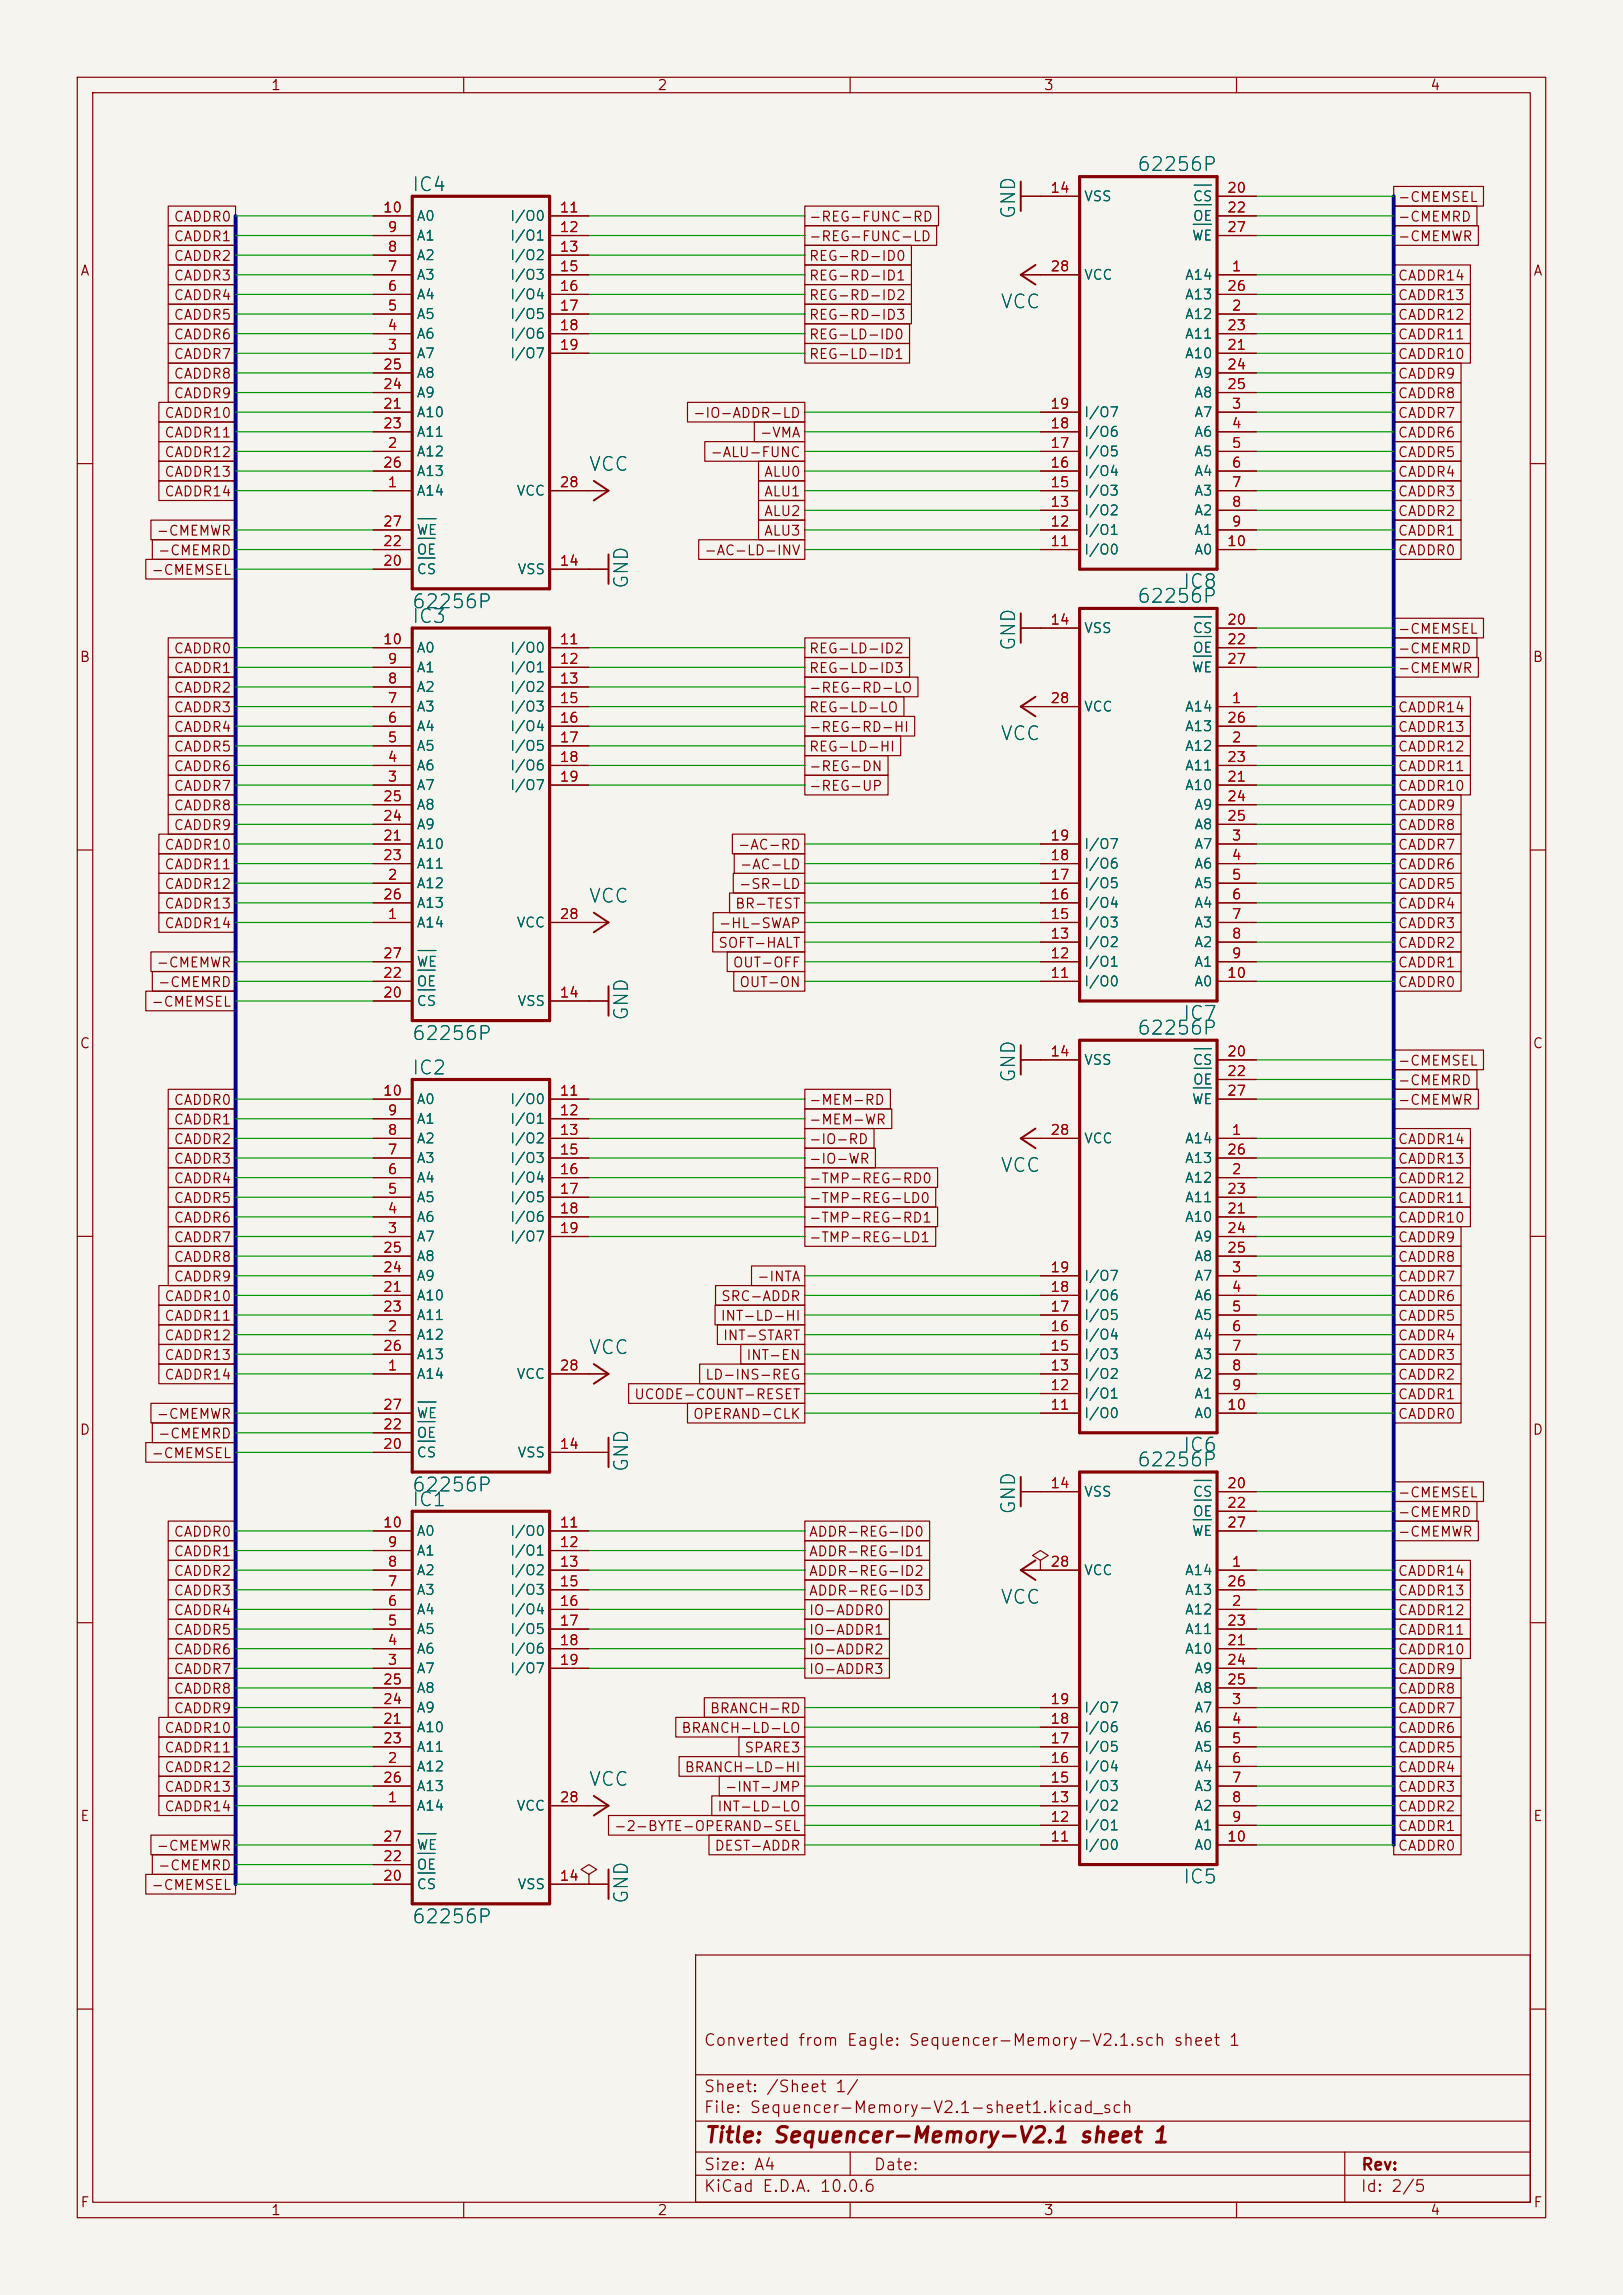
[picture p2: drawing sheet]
<svg xmlns="http://www.w3.org/2000/svg" width="210mm" height="297mm" viewBox="0 0 210 297" stroke-linecap="round" stroke-linejoin="round" font-family="sans-serif">
<defs><g id="words">
<text font-size="2" fill="#840000" x="91" y="277.8">Title: Sequencer-Memory-V2.1 sheet 1</text>
<g font-size="1.8" fill="#006464">
<text x="147" y="22.6">62256P</text>
<text x="53.2" y="25.2">IC4</text>
<text x="131.8" y="28.5" transform="rotate(-90 131.8 28.5)">GND</text>
<text x="129.3" y="40.4">VCC</text>
<text x="76.1" y="61.4">VCC</text>
<text x="81.7" y="76.3" transform="rotate(-90 81.7 76.3)">GND</text>
<text x="152.9" y="76.6">IC8</text>
<text x="53.2" y="79.2">62256P</text>
<text x="53.2" y="81.1">IC3</text>
<text x="147" y="78.5">62256P</text>
<text x="131.8" y="84.4" transform="rotate(-90 131.8 84.4)">GND</text>
<text x="129.3" y="96.2">VCC</text>
<text x="76.1" y="117.3">VCC</text>
<text x="53.2" y="135.1">62256P</text>
<text x="81.7" y="132.2" transform="rotate(-90 81.7 132.2)">GND</text>
<text x="147" y="134.3">62256P</text>
<text x="152.9" y="132.4">IC7</text>
<text x="53.2" y="139.5">IC2</text>
<text x="131.8" y="140.3" transform="rotate(-90 131.8 140.3)">GND</text>
<text x="129.3" y="152.1">VCC</text>
<text x="76.1" y="175.7">VCC</text>
<text x="81.7" y="190.6" transform="rotate(-90 81.7 190.6)">GND</text>
<text x="147" y="190.2">62256P</text>
<text x="152.9" y="188.3">IC6</text>
<text x="53.2" y="195.4">IC1</text>
<text x="53.2" y="193.5">62256P</text>
<text x="131.8" y="196.1" transform="rotate(-90 131.8 196.1)">GND</text>
<text x="129.3" y="208">VCC</text>
<text x="76.1" y="231.6">VCC</text>
<text x="152.9" y="244.2">IC5</text>
<text x="53.2" y="249.4">62256P</text>
<text x="81.7" y="246.5" transform="rotate(-90 81.7 246.5)">GND</text>
</g>
<g font-size="1.5" fill="#840000">
<text x="91" y="265.1">Converted from Eagle: Sequencer-Memory-V2.1.sch sheet 1</text>
<text x="91" y="273.8">File: Sequencer-Memory-V2.1-sheet1.kicad_sch</text>
<text x="91" y="271.1">Sheet: /Sheet 1/</text>
<text x="91" y="281.2">Size: A4</text>
<text x="113" y="281.2">Date:</text>
<text x="176.1" y="281.2">Rev:</text>
<text x="91" y="284">KiCad E.D.A. 10.0.6</text>
<text x="176" y="284">Id: 2/5</text>
</g>
<g font-size="1.3" fill="#840000">
<text x="35" y="12">1</text>
<text x="85" y="12">2</text>
<text x="135" y="12">3</text>
<text x="185" y="12">4</text>
<text x="22.4" y="29">CADDR0</text>
<text x="104.6" y="29">-REG-FUNC-RD</text>
<text x="180.8" y="26.5">-CMEMSEL</text>
<text x="180.8" y="29">-CMEMRD</text>
<text x="10.3" y="36">A</text>
<text x="22.4" y="31.5">CADDR1</text>
<text x="22.4" y="34.1">CADDR2</text>
<text x="104.6" y="34.1">REG-RD-ID0</text>
<text x="104.6" y="31.5">-REG-FUNC-LD</text>
<text x="180.8" y="31.5">-CMEMWR</text>
<text x="198.3" y="36">A</text>
<text x="22.4" y="36.6">CADDR3</text>
<text x="22.4" y="39.2">CADDR4</text>
<text x="22.4" y="41.7">CADDR5</text>
<text x="104.6" y="39.2">REG-RD-ID2</text>
<text x="104.6" y="36.6">REG-RD-ID1</text>
<text x="104.6" y="41.7">REG-RD-ID3</text>
<text x="180.8" y="39.2">CADDR13</text>
<text x="180.8" y="41.7">CADDR12</text>
<text x="180.8" y="36.6">CADDR14</text>
<text x="22.4" y="44.2">CADDR6</text>
<text x="22.4" y="46.8">CADDR7</text>
<text x="104.6" y="46.8">REG-LD-ID1</text>
<text x="104.6" y="44.2">REG-LD-ID0</text>
<text x="180.8" y="46.8">CADDR10</text>
<text x="180.8" y="44.2">CADDR11</text>
<text x="22.4" y="49.3">CADDR8</text>
<text x="22.4" y="51.9">CADDR9</text>
<text x="180.8" y="51.9">CADDR8</text>
<text x="180.8" y="49.3">CADDR9</text>
<text x="21.2" y="54.4">CADDR10</text>
<text x="21.2" y="56.9">CADDR11</text>
<text x="21.2" y="59.5">CADDR12</text>
<text x="89.6" y="54.4">-IO-ADDR-LD</text>
<text x="91.8" y="59.5">-ALU-FUNC</text>
<text x="98.2" y="56.9">-VMA</text>
<text x="180.8" y="59.5">CADDR5</text>
<text x="180.8" y="56.9">CADDR6</text>
<text x="180.8" y="54.4">CADDR7</text>
<text x="21.2" y="64.6">CADDR14</text>
<text x="21.2" y="62">CADDR13</text>
<text x="98.8" y="64.6">ALU1</text>
<text x="98.8" y="62">ALU0</text>
<text x="180.8" y="64.6">CADDR3</text>
<text x="180.8" y="62">CADDR4</text>
<text x="20.2" y="69.6">-CMEMWR</text>
<text x="98.8" y="69.6">ALU3</text>
<text x="98.8" y="67.1">ALU2</text>
<text x="180.8" y="69.6">CADDR1</text>
<text x="180.8" y="67.1">CADDR2</text>
<text x="19.5" y="74.7">-CMEMSEL</text>
<text x="20.3" y="72.2">-CMEMRD</text>
<text x="91" y="72.2">-AC-LD-INV</text>
<text x="180.8" y="72.2">CADDR0</text>
<text x="180.8" y="82.3">-CMEMSEL</text>
<text x="10.2" y="86">B</text>
<text x="22.4" y="84.9">CADDR0</text>
<text x="22.4" y="87.4">CADDR1</text>
<text x="22.4" y="90">CADDR2</text>
<text x="104.6" y="90">-REG-RD-LO</text>
<text x="104.6" y="87.4">REG-LD-ID3</text>
<text x="104.6" y="84.9">REG-LD-ID2</text>
<text x="180.8" y="84.9">-CMEMRD</text>
<text x="180.8" y="87.4">-CMEMWR</text>
<text x="198.2" y="86">B</text>
<text x="22.4" y="92.5">CADDR3</text>
<text x="22.4" y="95">CADDR4</text>
<text x="104.6" y="95">-REG-RD-HI</text>
<text x="104.6" y="92.5">REG-LD-LO</text>
<text x="180.8" y="92.5">CADDR14</text>
<text x="180.8" y="95">CADDR13</text>
<text x="22.4" y="97.6">CADDR5</text>
<text x="22.4" y="100.1">CADDR6</text>
<text x="104.6" y="100.1">-REG-DN</text>
<text x="104.6" y="97.6">REG-LD-HI</text>
<text x="180.8" y="100.1">CADDR11</text>
<text x="180.8" y="97.6">CADDR12</text>
<text x="22.4" y="102.7">CADDR7</text>
<text x="22.4" y="105.2">CADDR8</text>
<text x="22.4" y="107.7">CADDR9</text>
<text x="104.6" y="102.7">-REG-UP</text>
<text x="180.8" y="107.7">CADDR8</text>
<text x="180.8" y="105.2">CADDR9</text>
<text x="180.8" y="102.7">CADDR10</text>
<text x="21.2" y="110.3">CADDR10</text>
<text x="21.2" y="112.8">CADDR11</text>
<text x="95.4" y="110.3">-AC-RD</text>
<text x="95.6" y="112.8">-AC-LD</text>
<text x="180.8" y="112.8">CADDR6</text>
<text x="180.8" y="110.3">CADDR7</text>
<text x="21.2" y="115.4">CADDR12</text>
<text x="21.2" y="117.9">CADDR13</text>
<text x="95" y="117.9">BR-TEST</text>
<text x="95.5" y="115.4">-SR-LD</text>
<text x="180.8" y="115.4">CADDR5</text>
<text x="180.8" y="117.9">CADDR4</text>
<text x="20.2" y="125.5">-CMEMWR</text>
<text x="21.2" y="120.4">CADDR14</text>
<text x="92.9" y="123">SOFT-HALT</text>
<text x="92.9" y="120.4">-HL-SWAP</text>
<text x="94.7" y="125.5">OUT-OFF</text>
<text x="180.8" y="120.4">CADDR3</text>
<text x="180.8" y="123">CADDR2</text>
<text x="180.8" y="125.5">CADDR1</text>
<text x="19.5" y="130.6">-CMEMSEL</text>
<text x="20.3" y="128.1">-CMEMRD</text>
<text x="95.6" y="128.1">OUT-ON</text>
<text x="180.8" y="128.1">CADDR0</text>
<text x="10.2" y="136">C</text>
<text x="198.2" y="136">C</text>
<text x="22.4" y="143.3">CADDR0</text>
<text x="104.6" y="143.3">-MEM-RD</text>
<text x="180.8" y="138.2">-CMEMSEL</text>
<text x="180.8" y="143.3">-CMEMWR</text>
<text x="180.8" y="140.8">-CMEMRD</text>
<text x="22.4" y="145.8">CADDR1</text>
<text x="22.4" y="148.4">CADDR2</text>
<text x="104.6" y="148.4">-IO-RD</text>
<text x="104.6" y="145.8">-MEM-WR</text>
<text x="180.8" y="148.4">CADDR14</text>
<text x="22.4" y="156">CADDR5</text>
<text x="22.4" y="153.5">CADDR4</text>
<text x="22.4" y="150.9">CADDR3</text>
<text x="104.6" y="153.5">-TMP-REG-RD0</text>
<text x="104.6" y="150.9">-IO-WR</text>
<text x="104.6" y="156">-TMP-REG-LD0</text>
<text x="180.8" y="156">CADDR11</text>
<text x="180.8" y="153.5">CADDR12</text>
<text x="180.8" y="150.9">CADDR13</text>
<text x="22.4" y="161.1">CADDR7</text>
<text x="22.4" y="158.5">CADDR6</text>
<text x="104.6" y="158.5">-TMP-REG-RD1</text>
<text x="104.6" y="161.1">-TMP-REG-LD1</text>
<text x="180.8" y="158.5">CADDR10</text>
<text x="180.8" y="161.1">CADDR9</text>
<text x="22.4" y="166.2">CADDR9</text>
<text x="22.4" y="163.6">CADDR8</text>
<text x="97.9" y="166.2">-INTA</text>
<text x="180.8" y="163.6">CADDR8</text>
<text x="180.8" y="166.2">CADDR7</text>
<text x="21.2" y="173.8">CADDR12</text>
<text x="21.2" y="171.2">CADDR11</text>
<text x="21.2" y="168.7">CADDR10</text>
<text x="93.2" y="171.2">INT-LD-HI</text>
<text x="93.2" y="168.7">SRC-ADDR</text>
<text x="93.5" y="173.8">INT-START</text>
<text x="180.8" y="168.7">CADDR6</text>
<text x="180.8" y="171.2">CADDR5</text>
<text x="180.8" y="173.8">CADDR4</text>
<text x="21.2" y="176.3">CADDR13</text>
<text x="21.2" y="178.9">CADDR14</text>
<text x="91.2" y="178.9">LD-INS-REG</text>
<text x="96.5" y="176.3">INT-EN</text>
<text x="180.8" y="176.3">CADDR3</text>
<text x="180.8" y="178.9">CADDR2</text>
<text x="10.2" y="186">D</text>
<text x="20.2" y="183.9">-CMEMWR</text>
<text x="82" y="181.4">UCODE-COUNT-RESET</text>
<text x="89.6" y="183.9">OPERAND-CLK</text>
<text x="180.8" y="181.4">CADDR1</text>
<text x="180.8" y="183.9">CADDR0</text>
<text x="198.2" y="186">D</text>
<text x="19.5" y="189">-CMEMSEL</text>
<text x="20.3" y="186.5">-CMEMRD</text>
<text x="180.8" y="196.6">-CMEMRD</text>
<text x="180.8" y="194.1">-CMEMSEL</text>
<text x="22.4" y="201.7">CADDR1</text>
<text x="22.4" y="199.2">CADDR0</text>
<text x="104.6" y="199.2">ADDR-REG-ID0</text>
<text x="104.6" y="201.7">ADDR-REG-ID1</text>
<text x="180.8" y="199.2">-CMEMWR</text>
<text x="22.4" y="209.3">CADDR4</text>
<text x="22.4" y="206.8">CADDR3</text>
<text x="22.4" y="204.3">CADDR2</text>
<text x="104.6" y="206.8">ADDR-REG-ID3</text>
<text x="104.6" y="209.3">IO-ADDR0</text>
<text x="104.6" y="204.3">ADDR-REG-ID2</text>
<text x="180.8" y="209.3">CADDR12</text>
<text x="180.8" y="206.8">CADDR13</text>
<text x="180.8" y="204.3">CADDR14</text>
<text x="22.4" y="214.4">CADDR6</text>
<text x="22.4" y="211.9">CADDR5</text>
<text x="104.6" y="214.4">IO-ADDR2</text>
<text x="104.6" y="211.9">IO-ADDR1</text>
<text x="180.8" y="211.9">CADDR11</text>
<text x="180.8" y="214.4">CADDR10</text>
<text x="22.4" y="219.5">CADDR8</text>
<text x="22.4" y="217">CADDR7</text>
<text x="104.6" y="217">IO-ADDR3</text>
<text x="180.8" y="217">CADDR9</text>
<text x="180.8" y="219.5">CADDR8</text>
<text x="21.2" y="227.1">CADDR11</text>
<text x="21.2" y="224.6">CADDR10</text>
<text x="22.4" y="222">CADDR9</text>
<text x="88.1" y="224.6">BRANCH-LD-LO</text>
<text x="91.8" y="222">BRANCH-RD</text>
<text x="96.2" y="227.1">SPARE3</text>
<text x="180.8" y="222">CADDR7</text>
<text x="180.8" y="224.6">CADDR6</text>
<text x="180.8" y="227.1">CADDR5</text>
<text x="21.2" y="229.7">CADDR12</text>
<text x="21.2" y="232.2">CADDR13</text>
<text x="88.5" y="229.7">BRANCH-LD-HI</text>
<text x="93.7" y="232.2">-INT-JMP</text>
<text x="180.8" y="232.2">CADDR3</text>
<text x="180.8" y="229.7">CADDR4</text>
<text x="10.3" y="236">E</text>
<text x="20.2" y="239.8">-CMEMWR</text>
<text x="21.2" y="234.7">CADDR14</text>
<text x="79.4" y="237.3">-2-BYTE-OPERAND-SEL</text>
<text x="92.4" y="239.8">DEST-ADDR</text>
<text x="92.7" y="234.7">INT-LD-LO</text>
<text x="180.8" y="234.7">CADDR2</text>
<text x="180.8" y="237.3">CADDR1</text>
<text x="180.8" y="239.8">CADDR0</text>
<text x="198.3" y="236">E</text>
<text x="19.5" y="244.9">-CMEMSEL</text>
<text x="20.3" y="242.4">-CMEMRD</text>
<text x="10.3" y="286">F</text>
<text x="35" y="287">1</text>
<text x="85" y="287">2</text>
<text x="135" y="287">3</text>
<text x="185" y="287">4</text>
<text x="198.3" y="286">F</text>
</g>
<g font-size="1.3" fill="#a90000">
<text x="49.5" y="27.8">10</text>
<text x="72.3" y="27.8">11</text>
<text x="135.8" y="25.3">14</text>
<text x="158.7" y="25.3">20</text>
<text x="158.7" y="27.8">22</text>
<text x="50.1" y="35.4">7</text>
<text x="50.1" y="32.9">8</text>
<text x="50.1" y="30.3">9</text>
<text x="72.3" y="30.3">12</text>
<text x="72.3" y="32.9">13</text>
<text x="72.3" y="35.4">15</text>
<text x="135.8" y="35.4">28</text>
<text x="158.7" y="30.3">27</text>
<text x="159.3" y="35.4">1</text>
<text x="50.1" y="40.5">5</text>
<text x="50.1" y="38">6</text>
<text x="72.3" y="38">16</text>
<text x="72.3" y="40.5">17</text>
<text x="158.7" y="38">26</text>
<text x="159.3" y="40.5">2</text>
<text x="50.1" y="45.6">3</text>
<text x="50.1" y="43">4</text>
<text x="72.3" y="43">18</text>
<text x="72.3" y="45.6">19</text>
<text x="158.7" y="45.6">21</text>
<text x="158.7" y="43">23</text>
<text x="49.5" y="53.2">21</text>
<text x="49.5" y="50.7">24</text>
<text x="49.5" y="48.1">25</text>
<text x="135.8" y="53.2">19</text>
<text x="158.7" y="48.1">24</text>
<text x="158.7" y="50.7">25</text>
<text x="159.3" y="53.2">3</text>
<text x="49.5" y="55.7">23</text>
<text x="50.1" y="58.3">2</text>
<text x="135.8" y="58.3">17</text>
<text x="135.8" y="55.7">18</text>
<text x="159.3" y="55.7">4</text>
<text x="159.3" y="58.3">5</text>
<text x="49.5" y="60.8">26</text>
<text x="50.1" y="63.4">1</text>
<text x="72.3" y="63.4">28</text>
<text x="135.8" y="65.9">13</text>
<text x="135.8" y="63.4">15</text>
<text x="135.8" y="60.8">16</text>
<text x="159.3" y="60.8">6</text>
<text x="159.3" y="63.4">7</text>
<text x="159.3" y="65.9">8</text>
<text x="49.5" y="71">22</text>
<text x="49.5" y="68.4">27</text>
<text x="135.8" y="71">11</text>
<text x="135.8" y="68.4">12</text>
<text x="158.7" y="71">10</text>
<text x="159.3" y="68.4">9</text>
<text x="49.5" y="73.5">20</text>
<text x="72.3" y="73.5">14</text>
<text x="49.5" y="83.7">10</text>
<text x="72.3" y="83.7">11</text>
<text x="135.8" y="81.1">14</text>
<text x="158.7" y="81.1">20</text>
<text x="158.7" y="83.7">22</text>
<text x="50.1" y="88.8">8</text>
<text x="50.1" y="86.2">9</text>
<text x="72.3" y="86.2">12</text>
<text x="72.3" y="88.8">13</text>
<text x="158.7" y="86.2">27</text>
<text x="50.1" y="93.8">6</text>
<text x="50.1" y="91.3">7</text>
<text x="72.3" y="91.3">15</text>
<text x="72.3" y="93.8">16</text>
<text x="135.8" y="91.3">28</text>
<text x="158.7" y="93.8">26</text>
<text x="159.3" y="91.3">1</text>
<text x="50.1" y="101.5">3</text>
<text x="50.1" y="98.9">4</text>
<text x="50.1" y="96.4">5</text>
<text x="72.3" y="96.4">17</text>
<text x="72.3" y="98.9">18</text>
<text x="72.3" y="101.5">19</text>
<text x="158.7" y="101.5">21</text>
<text x="158.7" y="98.9">23</text>
<text x="159.3" y="96.4">2</text>
<text x="49.5" y="106.5">24</text>
<text x="49.5" y="104">25</text>
<text x="158.7" y="104">24</text>
<text x="158.7" y="106.5">25</text>
<text x="49.5" y="109.1">21</text>
<text x="49.5" y="111.6">23</text>
<text x="135.8" y="111.6">18</text>
<text x="135.8" y="109.1">19</text>
<text x="159.3" y="109.1">3</text>
<text x="159.3" y="111.6">4</text>
<text x="49.5" y="116.7">26</text>
<text x="50.1" y="119.2">1</text>
<text x="50.1" y="114.2">2</text>
<text x="72.3" y="119.2">28</text>
<text x="135.8" y="119.2">15</text>
<text x="135.8" y="116.7">16</text>
<text x="135.8" y="114.2">17</text>
<text x="159.3" y="114.2">5</text>
<text x="159.3" y="116.7">6</text>
<text x="159.3" y="119.2">7</text>
<text x="49.5" y="124.3">27</text>
<text x="135.8" y="124.3">12</text>
<text x="135.8" y="121.8">13</text>
<text x="159.3" y="121.8">8</text>
<text x="159.3" y="124.3">9</text>
<text x="49.5" y="129.4">20</text>
<text x="49.5" y="126.9">22</text>
<text x="72.3" y="129.4">14</text>
<text x="135.8" y="126.9">11</text>
<text x="158.7" y="126.9">10</text>
<text x="135.8" y="137">14</text>
<text x="158.7" y="137">20</text>
<text x="49.5" y="142.1">10</text>
<text x="72.3" y="142.1">11</text>
<text x="158.7" y="139.6">22</text>
<text x="158.7" y="142.1">27</text>
<text x="50.1" y="149.7">7</text>
<text x="50.1" y="147.2">8</text>
<text x="50.1" y="144.6">9</text>
<text x="72.3" y="144.6">12</text>
<text x="72.3" y="147.2">13</text>
<text x="72.3" y="149.7">15</text>
<text x="135.8" y="147.2">28</text>
<text x="158.7" y="149.7">26</text>
<text x="159.3" y="147.2">1</text>
<text x="50.1" y="154.8">5</text>
<text x="50.1" y="152.3">6</text>
<text x="72.3" y="152.3">16</text>
<text x="72.3" y="154.8">17</text>
<text x="158.7" y="154.8">23</text>
<text x="159.3" y="152.3">2</text>
<text x="50.1" y="159.9">3</text>
<text x="50.1" y="157.3">4</text>
<text x="72.3" y="157.3">18</text>
<text x="72.3" y="159.9">19</text>
<text x="158.7" y="157.3">21</text>
<text x="158.7" y="159.9">24</text>
<text x="49.5" y="167.5">21</text>
<text x="49.5" y="165">24</text>
<text x="49.5" y="162.4">25</text>
<text x="135.8" y="167.5">18</text>
<text x="135.8" y="165">19</text>
<text x="158.7" y="162.4">25</text>
<text x="159.3" y="165">3</text>
<text x="159.3" y="167.5">4</text>
<text x="49.5" y="170">23</text>
<text x="50.1" y="172.6">2</text>
<text x="135.8" y="172.6">16</text>
<text x="135.8" y="170">17</text>
<text x="159.3" y="170">5</text>
<text x="159.3" y="172.6">6</text>
<text x="49.5" y="175.1">26</text>
<text x="50.1" y="177.7">1</text>
<text x="72.3" y="177.7">28</text>
<text x="135.8" y="177.7">13</text>
<text x="135.8" y="175.1">15</text>
<text x="159.3" y="175.1">7</text>
<text x="159.3" y="177.7">8</text>
<text x="49.5" y="185.3">22</text>
<text x="49.5" y="182.7">27</text>
<text x="135.8" y="182.7">11</text>
<text x="135.8" y="180.2">12</text>
<text x="158.7" y="182.7">10</text>
<text x="159.3" y="180.2">9</text>
<text x="49.5" y="187.8">20</text>
<text x="72.3" y="187.8">14</text>
<text x="49.5" y="198">10</text>
<text x="72.3" y="198">11</text>
<text x="135.8" y="192.9">14</text>
<text x="158.7" y="192.9">20</text>
<text x="158.7" y="195.4">22</text>
<text x="158.7" y="198">27</text>
<text x="50.1" y="203.1">8</text>
<text x="50.1" y="200.5">9</text>
<text x="72.3" y="200.5">12</text>
<text x="72.3" y="203.1">13</text>
<text x="135.8" y="203.1">28</text>
<text x="159.3" y="203.1">1</text>
<text x="50.1" y="208.1">6</text>
<text x="50.1" y="205.6">7</text>
<text x="72.3" y="205.6">15</text>
<text x="72.3" y="208.1">16</text>
<text x="158.7" y="205.6">26</text>
<text x="159.3" y="208.1">2</text>
<text x="50.1" y="215.8">3</text>
<text x="50.1" y="213.2">4</text>
<text x="50.1" y="210.7">5</text>
<text x="72.3" y="210.7">17</text>
<text x="72.3" y="213.2">18</text>
<text x="72.3" y="215.8">19</text>
<text x="158.7" y="213.2">21</text>
<text x="158.7" y="210.7">23</text>
<text x="158.7" y="215.8">24</text>
<text x="49.5" y="220.8">24</text>
<text x="49.5" y="218.3">25</text>
<text x="135.8" y="220.8">19</text>
<text x="158.7" y="218.3">25</text>
<text x="159.3" y="220.8">3</text>
<text x="49.5" y="223.4">21</text>
<text x="49.5" y="225.9">23</text>
<text x="135.8" y="225.9">17</text>
<text x="135.8" y="223.4">18</text>
<text x="159.3" y="223.4">4</text>
<text x="159.3" y="225.9">5</text>
<text x="49.5" y="231">26</text>
<text x="50.1" y="233.5">1</text>
<text x="50.1" y="228.5">2</text>
<text x="72.3" y="233.5">28</text>
<text x="135.8" y="233.5">13</text>
<text x="135.8" y="231">15</text>
<text x="135.8" y="228.5">16</text>
<text x="159.3" y="228.5">6</text>
<text x="159.3" y="231">7</text>
<text x="159.3" y="233.5">8</text>
<text x="49.5" y="238.6">27</text>
<text x="135.8" y="238.6">11</text>
<text x="135.8" y="236.1">12</text>
<text x="158.7" y="238.6">10</text>
<text x="159.3" y="236.1">9</text>
<text x="49.5" y="243.7">20</text>
<text x="49.5" y="241.2">22</text>
<text x="72.3" y="243.7">14</text>
</g>
<g font-size="1.3" fill="#006464">
<text x="53.8" y="28.9">A0</text>
<text x="65.9" y="28.9">I/O0</text>
<text x="140.2" y="26.4">VSS</text>
<text x="154.3" y="26.4">CS</text>
<text x="154.3" y="28.9">OE</text>
<text x="53.8" y="34">A2</text>
<text x="53.8" y="31.4">A1</text>
<text x="65.9" y="31.4">I/O1</text>
<text x="65.9" y="34">I/O2</text>
<text x="154.1" y="31.4">WE</text>
<text x="53.8" y="41.6">A5</text>
<text x="53.8" y="39.1">A4</text>
<text x="53.8" y="36.5">A3</text>
<text x="65.9" y="36.5">I/O3</text>
<text x="65.9" y="39.1">I/O4</text>
<text x="65.9" y="41.6">I/O5</text>
<text x="140.2" y="36.5">VCC</text>
<text x="153.2" y="36.5">A14</text>
<text x="153.2" y="41.6">A12</text>
<text x="153.2" y="39.1">A13</text>
<text x="53.8" y="46.7">A7</text>
<text x="53.8" y="44.1">A6</text>
<text x="65.9" y="44.1">I/O6</text>
<text x="65.9" y="46.7">I/O7</text>
<text x="153.2" y="46.7">A10</text>
<text x="153.2" y="44.1">A11</text>
<text x="53.8" y="51.8">A9</text>
<text x="53.8" y="49.2">A8</text>
<text x="154.4" y="49.2">A9</text>
<text x="154.4" y="51.8">A8</text>
<text x="53.8" y="59.4">A12</text>
<text x="53.8" y="54.3">A10</text>
<text x="53.8" y="56.8">A11</text>
<text x="140.2" y="59.4">I/O5</text>
<text x="140.2" y="56.8">I/O6</text>
<text x="140.2" y="54.3">I/O7</text>
<text x="154.4" y="54.3">A7</text>
<text x="154.4" y="56.8">A6</text>
<text x="154.4" y="59.4">A5</text>
<text x="53.8" y="64.5">A14</text>
<text x="53.8" y="61.9">A13</text>
<text x="66.8" y="64.5">VCC</text>
<text x="140.2" y="64.5">I/O3</text>
<text x="140.2" y="61.9">I/O4</text>
<text x="154.4" y="61.9">A4</text>
<text x="154.4" y="64.5">A3</text>
<text x="53.8" y="69.5">WE</text>
<text x="140.2" y="69.5">I/O1</text>
<text x="140.2" y="67">I/O2</text>
<text x="154.4" y="67">A2</text>
<text x="154.4" y="69.5">A1</text>
<text x="53.8" y="74.6">CS</text>
<text x="53.8" y="72.1">OE</text>
<text x="66.9" y="74.6">VSS</text>
<text x="140.2" y="72.1">I/O0</text>
<text x="154.4" y="72.1">A0</text>
<text x="140.2" y="82.2">VSS</text>
<text x="154.3" y="82.2">CS</text>
<text x="53.8" y="89.9">A2</text>
<text x="53.8" y="87.3">A1</text>
<text x="53.8" y="84.8">A0</text>
<text x="65.9" y="84.8">I/O0</text>
<text x="65.9" y="87.3">I/O1</text>
<text x="65.9" y="89.9">I/O2</text>
<text x="154.1" y="87.3">WE</text>
<text x="154.3" y="84.8">OE</text>
<text x="53.8" y="94.9">A4</text>
<text x="53.8" y="92.4">A3</text>
<text x="65.9" y="92.4">I/O3</text>
<text x="65.9" y="94.9">I/O4</text>
<text x="140.2" y="92.4">VCC</text>
<text x="153.2" y="92.4">A14</text>
<text x="153.2" y="94.9">A13</text>
<text x="53.8" y="100">A6</text>
<text x="53.8" y="97.5">A5</text>
<text x="65.9" y="97.5">I/O5</text>
<text x="65.9" y="100">I/O6</text>
<text x="153.2" y="97.5">A12</text>
<text x="153.2" y="100">A11</text>
<text x="53.8" y="102.6">A7</text>
<text x="53.8" y="107.6">A9</text>
<text x="53.8" y="105.1">A8</text>
<text x="65.9" y="102.6">I/O7</text>
<text x="153.2" y="102.6">A10</text>
<text x="154.4" y="105.1">A9</text>
<text x="154.4" y="107.6">A8</text>
<text x="53.8" y="110.2">A10</text>
<text x="53.8" y="112.7">A11</text>
<text x="140.2" y="112.7">I/O6</text>
<text x="140.2" y="110.2">I/O7</text>
<text x="154.4" y="110.2">A7</text>
<text x="154.4" y="112.7">A6</text>
<text x="53.8" y="115.3">A12</text>
<text x="53.8" y="117.8">A13</text>
<text x="140.2" y="117.8">I/O4</text>
<text x="140.2" y="115.3">I/O5</text>
<text x="154.4" y="115.3">A5</text>
<text x="154.4" y="117.8">A4</text>
<text x="53.8" y="120.3">A14</text>
<text x="53.8" y="125.4">WE</text>
<text x="66.8" y="120.3">VCC</text>
<text x="140.2" y="125.4">I/O1</text>
<text x="140.2" y="122.9">I/O2</text>
<text x="140.2" y="120.3">I/O3</text>
<text x="154.4" y="120.3">A3</text>
<text x="154.4" y="122.9">A2</text>
<text x="154.4" y="125.4">A1</text>
<text x="53.8" y="130.5">CS</text>
<text x="53.8" y="128">OE</text>
<text x="66.9" y="130.5">VSS</text>
<text x="140.2" y="128">I/O0</text>
<text x="154.4" y="128">A0</text>
<text x="53.8" y="143.2">A0</text>
<text x="65.9" y="143.2">I/O0</text>
<text x="140.2" y="138.1">VSS</text>
<text x="154.1" y="143.2">WE</text>
<text x="154.3" y="138.1">CS</text>
<text x="154.3" y="140.7">OE</text>
<text x="53.8" y="148.3">A2</text>
<text x="53.8" y="145.7">A1</text>
<text x="65.9" y="145.7">I/O1</text>
<text x="65.9" y="148.3">I/O2</text>
<text x="140.2" y="148.3">VCC</text>
<text x="153.2" y="148.3">A14</text>
<text x="53.8" y="155.9">A5</text>
<text x="53.8" y="153.4">A4</text>
<text x="53.8" y="150.8">A3</text>
<text x="65.9" y="150.8">I/O3</text>
<text x="65.9" y="153.4">I/O4</text>
<text x="65.9" y="155.9">I/O5</text>
<text x="153.2" y="153.4">A12</text>
<text x="153.2" y="155.9">A11</text>
<text x="153.2" y="150.8">A13</text>
<text x="53.8" y="161">A7</text>
<text x="53.8" y="158.4">A6</text>
<text x="65.9" y="158.4">I/O6</text>
<text x="65.9" y="161">I/O7</text>
<text x="153.2" y="158.4">A10</text>
<text x="154.4" y="161">A9</text>
<text x="53.8" y="166.1">A9</text>
<text x="53.8" y="163.5">A8</text>
<text x="140.2" y="166.1">I/O7</text>
<text x="154.4" y="166.1">A7</text>
<text x="154.4" y="163.5">A8</text>
<text x="53.8" y="173.7">A12</text>
<text x="53.8" y="168.6">A10</text>
<text x="53.8" y="171.1">A11</text>
<text x="140.2" y="173.7">I/O4</text>
<text x="140.2" y="171.1">I/O5</text>
<text x="140.2" y="168.6">I/O6</text>
<text x="154.4" y="168.6">A6</text>
<text x="154.4" y="171.1">A5</text>
<text x="154.4" y="173.7">A4</text>
<text x="53.8" y="178.8">A14</text>
<text x="53.8" y="176.2">A13</text>
<text x="66.8" y="178.8">VCC</text>
<text x="140.2" y="178.8">I/O2</text>
<text x="140.2" y="176.2">I/O3</text>
<text x="154.4" y="176.2">A3</text>
<text x="154.4" y="178.8">A2</text>
<text x="53.8" y="183.8">WE</text>
<text x="140.2" y="183.8">I/O0</text>
<text x="140.2" y="181.3">I/O1</text>
<text x="154.4" y="181.3">A1</text>
<text x="154.4" y="183.8">A0</text>
<text x="53.8" y="188.9">CS</text>
<text x="53.8" y="186.4">OE</text>
<text x="66.9" y="188.9">VSS</text>
<text x="140.2" y="194">VSS</text>
<text x="154.3" y="194">CS</text>
<text x="154.3" y="196.5">OE</text>
<text x="53.8" y="201.6">A1</text>
<text x="53.8" y="199.1">A0</text>
<text x="65.9" y="199.1">I/O0</text>
<text x="65.9" y="201.6">I/O1</text>
<text x="154.1" y="199.1">WE</text>
<text x="53.8" y="209.2">A4</text>
<text x="53.8" y="206.7">A3</text>
<text x="53.8" y="204.2">A2</text>
<text x="65.9" y="204.2">I/O2</text>
<text x="65.9" y="206.7">I/O3</text>
<text x="65.9" y="209.2">I/O4</text>
<text x="140.2" y="204.2">VCC</text>
<text x="153.2" y="204.2">A14</text>
<text x="153.2" y="209.2">A12</text>
<text x="153.2" y="206.7">A13</text>
<text x="53.8" y="214.3">A6</text>
<text x="53.8" y="211.8">A5</text>
<text x="65.9" y="211.8">I/O5</text>
<text x="65.9" y="214.3">I/O6</text>
<text x="153.2" y="214.3">A10</text>
<text x="153.2" y="211.8">A11</text>
<text x="53.8" y="216.9">A7</text>
<text x="53.8" y="221.9">A9</text>
<text x="53.8" y="219.4">A8</text>
<text x="65.9" y="216.9">I/O7</text>
<text x="140.2" y="221.9">I/O7</text>
<text x="154.4" y="221.9">A7</text>
<text x="154.4" y="216.9">A9</text>
<text x="154.4" y="219.4">A8</text>
<text x="53.8" y="224.5">A10</text>
<text x="53.8" y="227">A11</text>
<text x="140.2" y="227">I/O5</text>
<text x="140.2" y="224.5">I/O6</text>
<text x="154.4" y="224.5">A6</text>
<text x="154.4" y="227">A5</text>
<text x="53.8" y="229.6">A12</text>
<text x="53.8" y="232.1">A13</text>
<text x="140.2" y="232.1">I/O3</text>
<text x="140.2" y="229.6">I/O4</text>
<text x="154.4" y="229.6">A4</text>
<text x="154.4" y="232.1">A3</text>
<text x="53.8" y="234.6">A14</text>
<text x="53.8" y="239.7">WE</text>
<text x="66.8" y="234.6">VCC</text>
<text x="140.2" y="239.7">I/O0</text>
<text x="140.2" y="237.2">I/O1</text>
<text x="140.2" y="234.6">I/O2</text>
<text x="154.4" y="234.6">A2</text>
<text x="154.4" y="237.2">A1</text>
<text x="154.4" y="239.7">A0</text>
<text x="53.8" y="244.8">CS</text>
<text x="53.8" y="242.3">OE</text>
<text x="66.9" y="244.8">VSS</text>
</g>
</g></defs>
<path d="M0 0h210v297h-210z" fill="#f5f4ef" stroke="#f5f4ef" stroke-width=".13"/>
<g fill="none" stroke="#840000" stroke-width=".15">
<path d="M10 10h190v277h-190zM12 12h186v273h-186zM60 10v2M110 10v2M160 10v2M21.8 26.7h8.7v2.5h-8.7zM21.8 29.2h8.7v2.6h-8.7zM21.8 31.7h8.7v2.6h-8.7zM21.8 34.3h8.7v2.5h-8.7zM21.8 36.8h8.7v2.6h-8.7zM21.8 39.4h8.7v2.5h-8.7zM48.3 38.1h5"/>
<path d="M48.3 35.6h5M48.3 33h5M48.3 30.5h5M48.3 27.9h5M71.1 38.1h5.1M71.1 35.6h5.1M71.1 33h5.1M71.1 30.5h5.1M71.1 27.9h5.1M104.1 31.7h13.8v2.6h-13.8zM104.1 29.2h17.1v2.6h-17.1zM104.1 26.7h17.3v2.5h-17.3z"/>
<path d="M104.1 36.8h13.8v2.6h-13.8zM104.1 34.3h13.8v2.5h-13.8zM104.1 39.4h13.8v2.5h-13.8zM132.1 35.6h7.6M132.1 25.4h7.6M157.5 38.1h5.1M157.5 35.6h5.1M157.5 30.5h5.1M157.5 27.9h5.1M157.5 25.4h5.1M180.3 36.8h10v2.6h-10zM180.3 39.4h10v2.5h-10z"/>
<path d="M180.3 34.3h10v2.5h-10zM180.3 24.1h11.7v2.6h-11.7zM180.3 26.7h10.8v2.5h-10.8zM180.3 29.2h11v2.6h-11zM20.6 59.7h9.9v2.5h-9.9zM20.6 52.1h9.9v2.5h-9.9zM20.6 54.6h9.9v2.6h-9.9zM20.6 57.1h9.9v2.6h-9.9zM21.8 41.9h8.7v2.6h-8.7zM21.8 44.4h8.7v2.6h-8.7zM21.8 47h8.7v2.5h-8.7zM21.8 49.5h8.7v2.6h-8.7z"/>
<path d="M48.3 58.4h5M48.3 45.7h5M48.3 43.2h5M48.3 40.6h5M48.3 53.3h5M48.3 55.9h5M48.3 50.8h5M48.3 48.3h5M71.1 45.7h5.1M71.1 43.2h5.1M71.1 40.6h5.1M89 52.1h15.1v2.5h-15.1z"/>
<path d="M91.2 57.1h12.9v2.6h-12.9zM97.6 54.6h6.5v2.6h-6.5zM98.1 59.7h6v2.5h-6zM104.1 44.4h13.6v2.6h-13.6zM104.1 41.9h13.6v2.6h-13.6zM134.6 58.4h5.1M134.6 53.3h5.1M134.6 55.9h5.1M157.5 58.4h5.1M157.5 45.7h5.1M157.5 43.2h5.1M157.5 40.6h5.1"/>
<path d="M157.5 53.3h5.1M157.5 55.9h5.1M157.5 50.8h5.1M157.5 48.3h5.1M180.3 59.7h8.8v2.5h-8.8zM180.3 57.1h8.8v2.6h-8.8zM180.3 54.6h8.8v2.6h-8.8zM180.3 52.1h8.8v2.5h-8.8zM180.3 49.5h8.8v2.6h-8.8zM180.3 47h8.8v2.5h-8.8zM180.3 44.4h10v2.6h-10zM180.3 41.9h10v2.6h-10z"/>
<path d="M10 60h2M18.9 72.4h11.6v2.5h-11.6zM19.5 67.3h11v2.6h-11zM19.7 69.8h10.8v2.6h-10.8zM20.6 62.2h9.9v2.6h-9.9zM48.3 63.5h5M48.3 73.7h5M48.3 71.1h5M48.3 61h5M48.3 68.6h5M71.1 63.5h7.6M71.1 73.7h7.6"/>
<path d="M90.4 69.8h13.7v2.6h-13.7zM98.1 67.3h6v2.6h-6zM98.1 64.8h6v2.5h-6zM98.1 62.2h6v2.6h-6zM134.6 63.5h5.1M134.6 71.1h5.1M134.6 61h5.1M134.6 68.6h5.1M134.6 66h5.1M157.5 63.5h5.1M157.5 71.1h5.1M157.5 61h5.1"/>
<path d="M157.5 68.6h5.1M157.5 66h5.1M180.3 69.8h8.8v2.6h-8.8zM180.3 67.3h8.8v2.6h-8.8zM180.3 64.8h8.8v2.5h-8.8zM180.3 62.2h8.8v2.6h-8.8zM198 60h2M21.8 82.5h8.7v2.6h-8.7zM21.8 85.1h8.7v2.5h-8.7zM21.8 87.6h8.7v2.6h-8.7zM21.8 90.2h8.7v2.5h-8.7zM21.8 92.7h8.7v2.6h-8.7z"/>
<path d="M21.8 95.2h8.7v2.6h-8.7zM21.8 97.8h8.7v2.5h-8.7zM48.3 91.4h5M48.3 96.5h5M48.3 83.8h5M48.3 99.1h5M48.3 94h5M48.3 86.4h5M48.3 88.9h5M71.1 91.4h5.1M71.1 96.5h5.1M71.1 83.8h5.1"/>
<path d="M71.1 99.1h5.1M71.1 94h5.1M71.1 86.4h5.1M71.1 88.9h5.1M104.1 87.6h14.7v2.6h-14.7zM104.1 85.1h13.6v2.5h-13.6zM104.1 97.8h10.8v2.5h-10.8zM104.1 95.2h12.4v2.6h-12.4zM104.1 92.7h14.3v2.6h-14.3zM104.1 90.2h12.9v2.5h-12.9zM104.1 82.5h13.6v2.6h-13.6zM132.1 91.4h7.6"/>
<path d="M132.1 81.3h7.6M157.5 91.4h5.1M157.5 81.3h5.1M157.5 96.5h5.1M157.5 83.8h5.1M157.5 99.1h5.1M157.5 94h5.1M157.5 86.4h5.1M180.3 90.2h10v2.5h-10zM180.3 92.7h10v2.6h-10zM180.3 80h11.7v2.6h-11.7zM180.3 82.5h10.8v2.6h-10.8z"/>
<path d="M180.3 97.8h10v2.5h-10zM180.3 95.2h10v2.6h-10zM180.3 85.1h11v2.5h-11zM10 110h2M20.6 107.9h9.9v2.6h-9.9zM20.6 113h9.9v2.6h-9.9zM20.6 115.6h9.9v2.5h-9.9zM20.6 118.1h9.9v2.6h-9.9zM20.6 110.5h9.9v2.5h-9.9zM21.8 100.3h8.7v2.6h-8.7zM21.8 102.9h8.7v2.5h-8.7zM21.8 105.4h8.7v2.6h-8.7z"/>
<path d="M48.3 109.2h5M48.3 111.8h5M48.3 114.3h5M48.3 116.8h5M48.3 119.4h5M48.3 101.6h5M48.3 104.1h5M48.3 106.7h5M71.1 119.4h7.6M71.1 101.6h5.1M92.3 118.1h11.8v2.6h-11.8zM94.4 115.6h9.7v2.5h-9.7z"/>
<path d="M94.8 107.9h9.3v2.6h-9.3zM94.9 113h9.2v2.6h-9.2zM95 110.5h9.1v2.5h-9.1zM104.1 100.3h10.8v2.6h-10.8zM134.6 109.2h5.1M134.6 111.8h5.1M134.6 114.3h5.1M134.6 116.8h5.1M134.6 119.4h5.1M157.5 109.2h5.1M157.5 111.8h5.1M157.5 114.3h5.1"/>
<path d="M157.5 116.8h5.1M157.5 119.4h5.1M157.5 101.6h5.1M157.5 104.1h5.1M157.5 106.7h5.1M180.3 113h8.8v2.6h-8.8zM180.3 110.5h8.8v2.5h-8.8zM180.3 107.9h8.8v2.6h-8.8zM180.3 105.4h8.8v2.6h-8.8zM180.3 115.6h8.8v2.5h-8.8zM180.3 118.1h8.8v2.6h-8.8zM180.3 102.9h8.8v2.5h-8.8z"/>
<path d="M180.3 100.3h10v2.6h-10zM198 110h2M18.9 128.3h11.6v2.5h-11.6zM19.5 123.2h11v2.5h-11zM19.7 125.7h10.8v2.6h-10.8zM48.3 124.5h5M48.3 127h5M48.3 129.5h5M71.1 129.5h7.6M92.2 120.6h11.9v2.6h-11.9zM94.1 123.2h10v2.5h-10zM94.9 125.7h9.2v2.6h-9.2z"/>
<path d="M132.1 137.2h7.6M134.6 121.9h5.1M134.6 124.5h5.1M134.6 127h5.1M157.5 137.2h5.1M157.5 121.9h5.1M157.5 124.5h5.1M157.5 127h5.1M157.5 139.7h5.1M180.3 135.9h11.7v2.5h-11.7zM180.3 120.6h8.8v2.6h-8.8zM180.3 123.2h8.8v2.5h-8.8z"/>
<path d="M180.3 125.7h8.8v2.6h-8.8zM180.3 138.4h10.8v2.6h-10.8zM10 160h2M21.8 143.5h8.7v2.6h-8.7zM21.8 141h8.7v2.5h-8.7zM21.8 158.7h8.7v2.6h-8.7zM21.8 156.2h8.7v2.6h-8.7zM21.8 153.7h8.7v2.5h-8.7zM21.8 151.1h8.7v2.6h-8.7zM21.8 148.6h8.7v2.5h-8.7zM21.8 146h8.7v2.6h-8.7zM48.3 147.3h5"/>
<path d="M48.3 152.4h5M48.3 157.5h5M48.3 154.9h5M48.3 149.9h5M48.3 142.2h5M48.3 144.8h5M71.1 147.3h5.1M71.1 152.4h5.1M71.1 157.5h5.1M71.1 154.9h5.1M71.1 149.9h5.1M71.1 142.2h5.1"/>
<path d="M71.1 144.8h5.1M104.1 156.2h17.2v2.6h-17.2zM104.1 158.7h17v2.6h-17zM104.1 151.1h17.2v2.6h-17.2zM104.1 148.6h9.2v2.5h-9.2zM104.1 146h9v2.6h-9zM104.1 153.7h17v2.5h-17zM104.1 143.5h11.3v2.6h-11.3zM104.1 141h11.1v2.5h-11.1zM132.1 147.3h7.6M157.5 147.3h5.1M157.5 152.4h5.1"/>
<path d="M157.5 157.5h5.1M157.5 154.9h5.1M157.5 149.9h5.1M157.5 142.2h5.1M180.3 141h11v2.5h-11zM180.3 153.7h10v2.5h-10zM180.3 151.1h10v2.6h-10zM180.3 156.2h10v2.6h-10zM180.3 158.7h8.8v2.6h-8.8zM180.3 148.6h10v2.5h-10zM180.3 146h10v2.6h-10zM198 160h2"/>
<path d="M20.6 171.4h9.9v2.6h-9.9zM20.6 168.9h9.9v2.6h-9.9zM20.6 166.4h9.9v2.5h-9.9zM20.6 174h9.9v2.5h-9.9zM20.6 176.5h9.9v2.6h-9.9zM21.8 163.8h8.7v2.6h-8.7zM21.8 161.3h8.7v2.5h-8.7zM48.3 177.8h5M48.3 165.1h5M48.3 167.6h5M48.3 170.2h5M48.3 172.7h5"/>
<path d="M48.3 175.3h5M48.3 160h5M48.3 162.6h5M71.1 177.8h7.6M71.1 160h5.1M81.3 179.1h22.8v2.5h-22.8zM90.5 176.5h13.6v2.6h-13.6zM92.5 168.9h11.6v2.6h-11.6zM92.6 166.4h11.5v2.5h-11.5zM92.8 171.4h11.3v2.6h-11.3zM95.9 174h8.2v2.5h-8.2zM97.2 163.8h6.9v2.6h-6.9z"/>
<path d="M134.6 177.8h5.1M134.6 165.1h5.1M134.6 167.6h5.1M134.6 170.2h5.1M134.6 172.7h5.1M134.6 175.3h5.1M157.5 177.8h5.1M157.5 165.1h5.1M157.5 167.6h5.1M157.5 170.2h5.1M157.5 172.7h5.1M157.5 175.3h5.1"/>
<path d="M157.5 160h5.1M157.5 162.6h5.1M180.3 161.3h8.8v2.5h-8.8zM180.3 163.8h8.8v2.6h-8.8zM180.3 166.4h8.8v2.5h-8.8zM180.3 168.9h8.8v2.6h-8.8zM180.3 171.4h8.8v2.6h-8.8zM180.3 174h8.8v2.5h-8.8zM180.3 176.5h8.8v2.6h-8.8zM180.3 179.1h8.8v2.5h-8.8zM18.9 186.7h11.6v2.5h-11.6zM19.5 181.6h11v2.6h-11z"/>
<path d="M19.7 184.1h10.8v2.6h-10.8zM21.8 199.4h8.7v2.5h-8.7zM21.8 196.8h8.7v2.6h-8.7zM48.3 198.1h5M48.3 188h5M48.3 182.9h5M48.3 185.4h5M71.1 198.1h5.1M71.1 188h7.6M89 181.6h15.1v2.6h-15.1zM104.1 196.8h16.2v2.6h-16.2zM104.1 199.4h16.2v2.5h-16.2z"/>
<path d="M132.1 193h7.6M134.6 180.3h5.1M134.6 182.9h5.1M157.5 193h5.1M157.5 195.6h5.1M157.5 198.1h5.1M157.5 180.3h5.1M157.5 182.9h5.1M180.3 181.6h8.8v2.6h-8.8zM180.3 196.8h11v2.6h-11zM180.3 194.3h10.8v2.6h-10.8zM180.3 191.8h11.7v2.5h-11.7z"/>
<path d="M10 210h2M21.8 219.7h8.7v2.6h-8.7zM21.8 217.2h8.7v2.5h-8.7zM21.8 214.6h8.7v2.6h-8.7zM21.8 212.1h8.7v2.5h-8.7zM21.8 209.5h8.7v2.6h-8.7zM21.8 207h8.7v2.6h-8.7zM21.8 204.5h8.7v2.5h-8.7zM21.8 201.9h8.7v2.6h-8.7zM48.3 203.2h5M48.3 208.3h5M48.3 213.4h5"/>
<path d="M48.3 210.8h5M48.3 215.9h5M48.3 218.4h5M48.3 205.7h5M48.3 200.7h5M71.1 203.2h5.1M71.1 208.3h5.1M71.1 213.4h5.1M71.1 210.8h5.1M71.1 215.9h5.1M71.1 205.7h5.1M71.1 200.7h5.1"/>
<path d="M91.1 219.7h13v2.6h-13zM104.1 214.6h11v2.6h-11zM104.1 212.1h11v2.5h-11zM104.1 209.5h11v2.6h-11zM104.1 204.5h16.2v2.5h-16.2zM104.1 207h11v2.6h-11zM104.1 201.9h16.2v2.6h-16.2zM132.1 203.2h7.6M134.6 201.9l1-.6-1-.6-1 .6 1 .6v1.3M134.6 203.2h.1M157.5 203.2h5.1M157.5 208.3h5.1"/>
<path d="M157.5 213.4h5.1M157.5 210.8h5.1M157.5 215.9h5.1M157.5 218.4h5.1M157.5 205.7h5.1M180.3 207h10v2.6h-10zM180.3 209.5h10v2.6h-10zM180.3 212.1h10v2.5h-10zM180.3 214.6h8.8v2.6h-8.8zM180.3 204.5h10v2.5h-10zM180.3 201.9h10v2.6h-10zM180.3 217.2h8.8v2.5h-8.8z"/>
<path d="M180.3 219.7h8.8v2.6h-8.8zM198 210h2M19.5 237.5h11v2.5h-11zM20.6 227.3h9.9v2.6h-9.9zM20.6 224.8h9.9v2.5h-9.9zM20.6 222.2h9.9v2.6h-9.9zM20.6 229.9h9.9v2.5h-9.9zM20.6 232.4h9.9v2.6h-9.9zM48.3 221h5M48.3 223.5h5M48.3 226.1h5M48.3 228.6h5"/>
<path d="M48.3 231.1h5M48.3 233.7h5M48.3 238.8h5M71.1 233.7h7.6M78.7 234.9h25.4v2.6h-25.4zM87.4 222.2h16.7v2.6h-16.7zM87.9 227.3h16.2v2.6h-16.2zM91.7 237.5h12.4v2.5h-12.4zM92.1 232.4h12v2.6h-12zM93.1 229.9h11v2.5h-11zM95.6 224.8h8.5v2.5h-8.5zM134.6 221h5.1"/>
<path d="M134.6 223.5h5.1M134.6 226.1h5.1M134.6 228.6h5.1M134.6 231.1h5.1M134.6 233.7h5.1M134.6 236.2h5.1M134.6 238.8h5.1M157.5 221h5.1M157.5 223.5h5.1M157.5 226.1h5.1M157.5 228.6h5.1M157.5 231.1h5.1"/>
<path d="M157.5 233.7h5.1M157.5 236.2h5.1M157.5 238.8h5.1M180.3 229.9h8.8v2.5h-8.8zM180.3 232.4h8.8v2.6h-8.8zM180.3 234.9h8.8v2.6h-8.8zM180.3 237.5h8.8v2.5h-8.8zM180.3 222.2h8.8v2.6h-8.8zM180.3 224.8h8.8v2.5h-8.8zM180.3 227.3h8.8v2.6h-8.8zM18.9 242.6h11.6v2.5h-11.6zM19.7 240h10.8v2.6h-10.8z"/>
<path d="M48.3 243.8h5M48.3 241.3h5M71.1 243.8h7.6M76.2 242.6l1-.7-1-.6-1 .6 1 .7v1.2M76.2 243.8h.1M90 253h108v32h-108zM10 260h2M90 278.5h108M90 274.5h108M90 268.5h108M110 278.5v3M174 278.5v6.5"/>
<path d="M198 260h2M60 285v2M90 281.5h108M110 285v2M160 285v2"/>
</g>
<path d="M53.3 25.4h17.8v50.8h-17.8zM139.7 22.9h17.8v50.8h-17.8zM139.7 78.7h17.8v50.8h-17.8zM53.3 81.3h17.8v50.8h-17.8zM53.3 139.7h17.8v50.8h-17.8zM139.7 134.6h17.8v50.8h-17.8zM53.3 195.6h17.8v50.8h-17.8zM139.7 190.5h17.8v50.8h-17.8z" fill="none" stroke="#840000" stroke-width=".41"/>
<g fill="none" stroke="#006464" stroke-width=".15">
<path d="M154.4 29h2.3M154.5 24h2.2M154.5 26.5h2.2M54.1 72.2h2.2M54.1 69.7h2.2M54.1 67.1h2.3M154.5 79.8h2.2M154.4 84.9h2.3M154.5 82.4h2.2M54.1 128.1h2.2M54.1 125.6h2.2M54.1 123h2.3"/>
<path d="M154.5 135.7h2.2M154.5 138.3h2.2M154.4 140.8h2.3M54.1 186.5h2.2M54.1 184h2.2M54.1 181.4h2.3M154.4 196.7h2.3M154.5 191.6h2.2M154.5 194.1h2.2M54.1 239.9h2.2M54.1 237.3h2.3M54.1 242.4h2.2"/>
</g>
<g fill="none" stroke="#840000" stroke-width=".25">
<path d="M132.1 23.5v3.8M134 34.3l-1.9 1.3 1.9 1.2M76.8 62.2l1.9 1.3-1.9 1.3M78.7 71.8v3.8M132.1 79.4v3.8M134 90.2l-1.9 1.2 1.9 1.3M76.8 118.1l1.9 1.3-1.9 1.3M78.7 127.6v3.8M132.1 135.3v3.8M134 146.1l-1.9 1.2 1.9 1.3M76.8 176.5l1.9 1.3-1.9 1.3M78.7 186.1v3.8"/>
<path d="M132.1 191.1v3.8M134 201.9l-1.9 1.3 1.9 1.3M76.8 232.4l1.9 1.3-1.9 1.2M78.7 241.9v3.8"/>
</g>
<path d="M30.5 27.9v215.9M180.3 25.4v213.4" fill="none" stroke="#000084" stroke-width=".5"/>
<g fill="none" stroke="#009600" stroke-width=".15">
<path d="M30.5 30.5h17.8M30.5 27.9h17.8M30.5 38.1h17.8M30.5 35.6h17.8M30.5 33h17.8M76.2 30.5h27.9M76.2 27.9h27.9M76.2 38.1h27.9M76.2 35.6h27.9M76.2 33h27.9M162.6 30.5h17.7M162.6 27.9h17.7"/>
<path d="M162.6 25.4h17.7M162.6 38.1h17.7M162.6 35.6h17.7M30.5 40.6h17.8M30.5 43.2h17.8M30.5 45.7h17.8M30.5 48.3h17.8M30.5 50.8h17.8M30.5 53.3h17.8M30.5 55.9h17.8M30.5 58.4h17.8M76.2 40.6h27.9"/>
<path d="M76.2 43.2h27.9M76.2 45.7h27.9M104.1 53.3h30.5M104.1 55.9h30.5M104.1 58.4h30.5M162.6 40.6h17.7M162.6 43.2h17.7M162.6 45.7h17.7M162.6 48.3h17.7M162.6 50.8h17.7M162.6 53.3h17.7M162.6 55.9h17.7"/>
<path d="M162.6 58.4h17.7M30.5 61h17.8M30.5 63.5h17.8M30.5 68.6h17.8M30.5 71.1h17.8M30.5 73.7h17.8M104.1 61h30.5M104.1 63.5h30.5M104.1 66h30.5M104.1 68.6h30.5M104.1 71.1h30.5M162.6 61h17.7"/>
<path d="M162.6 63.5h17.7M162.6 66h17.7M162.6 68.6h17.7M162.6 71.1h17.7M30.5 83.8h17.8M30.5 99.1h17.8M30.5 96.5h17.8M30.5 94h17.8M30.5 91.4h17.8M30.5 88.9h17.8M30.5 86.4h17.8M76.2 83.8h27.9"/>
<path d="M76.2 99.1h27.9M76.2 96.5h27.9M76.2 94h27.9M76.2 91.4h27.9M76.2 88.9h27.9M76.2 86.4h27.9M162.6 83.8h17.7M162.6 99.1h17.7M162.6 96.5h17.7M162.6 94h17.7M162.6 91.4h17.7M162.6 86.4h17.7"/>
<path d="M162.6 81.3h17.7M30.5 111.8h17.8M30.5 109.2h17.8M30.5 106.7h17.8M30.5 104.1h17.8M30.5 101.6h17.8M30.5 119.4h17.8M30.5 114.3h17.8M30.5 116.8h17.8M76.2 101.6h27.9M104.1 111.8h30.5M104.1 109.2h30.5"/>
<path d="M104.1 119.4h30.5M104.1 114.3h30.5M104.1 116.8h30.5M162.6 111.8h17.7M162.6 109.2h17.7M162.6 106.7h17.7M162.6 104.1h17.7M162.6 101.6h17.7M162.6 119.4h17.7M162.6 114.3h17.7M162.6 116.8h17.7M30.5 124.5h17.8"/>
<path d="M30.5 127h17.8M30.5 129.5h17.8M104.1 121.9h30.5M104.1 124.5h30.5M104.1 127h30.5M162.6 139.7h17.7M162.6 137.2h17.7M162.6 121.9h17.7M162.6 124.5h17.7M162.6 127h17.7M30.5 142.2h17.8M30.5 144.8h17.8"/>
<path d="M30.5 147.3h17.8M30.5 157.5h17.8M30.5 154.9h17.8M30.5 152.4h17.8M30.5 149.9h17.8M76.2 142.2h27.9M76.2 144.8h27.9M76.2 147.3h27.9M76.2 157.5h27.9M76.2 154.9h27.9M76.2 152.4h27.9M76.2 149.9h27.9"/>
<path d="M162.6 142.2h17.7M162.6 147.3h17.7M162.6 157.5h17.7M162.6 154.9h17.7M162.6 152.4h17.7M162.6 149.9h17.7M30.5 172.7h17.8M30.5 175.3h17.8M30.5 165.1h17.8M30.5 170.2h17.8M30.5 160h17.8M30.5 167.6h17.8"/>
<path d="M30.5 177.8h17.8M30.5 162.6h17.8M76.2 160h27.9M104.1 172.7h30.5M104.1 175.3h30.5M104.1 165.1h30.5M104.1 170.2h30.5M104.1 167.6h30.5M104.1 177.8h30.5M162.6 172.7h17.7M162.6 175.3h17.7M162.6 165.1h17.7"/>
<path d="M162.6 170.2h17.7M162.6 160h17.7M162.6 167.6h17.7M162.6 177.8h17.7M162.6 162.6h17.7M30.5 182.9h17.8M30.5 198.1h17.8M30.5 185.4h17.8M30.5 188h17.8M76.2 198.1h27.9M104.1 182.9h30.5M104.1 180.3h30.5"/>
<path d="M162.6 182.9h17.7M162.6 180.3h17.7M162.6 198.1h17.7M162.6 195.6h17.7M162.6 193h17.7M30.5 205.7h17.8M30.5 210.8h17.8M30.5 213.4h17.8M30.5 215.9h17.8M30.5 218.4h17.8M30.5 208.3h17.8M30.5 203.2h17.8"/>
<path d="M30.5 200.7h17.8M76.2 205.7h27.9M76.2 210.8h27.9M76.2 213.4h27.9M76.2 215.9h27.9M76.2 208.3h27.9M76.2 203.2h27.9M76.2 200.7h27.9M162.6 205.7h17.7M162.6 210.8h17.7M162.6 213.4h17.7M162.6 215.9h17.7"/>
<path d="M162.6 218.4h17.7M162.6 208.3h17.7M162.6 203.2h17.7M30.5 233.7h17.8M30.5 231.1h17.8M30.5 238.8h17.8M30.5 221h17.8M30.5 223.5h17.8M30.5 226.1h17.8M30.5 228.6h17.8M104.1 233.7h30.5M104.1 231.1h30.5"/>
<path d="M104.1 238.8h30.5M104.1 221h30.5M104.1 223.5h30.5M104.1 226.1h30.5M104.1 228.6h30.5M104.1 236.2h30.5M162.6 233.7h17.7M162.6 231.1h17.7M162.6 238.8h17.7M162.6 221h17.7M162.6 223.5h17.7M162.6 226.1h17.7"/>
<path d="M162.6 228.6h17.7M162.6 236.2h17.7M30.5 243.8h17.8M30.5 241.3h17.8"/>
</g>
<use href="#words"/>
</svg>
